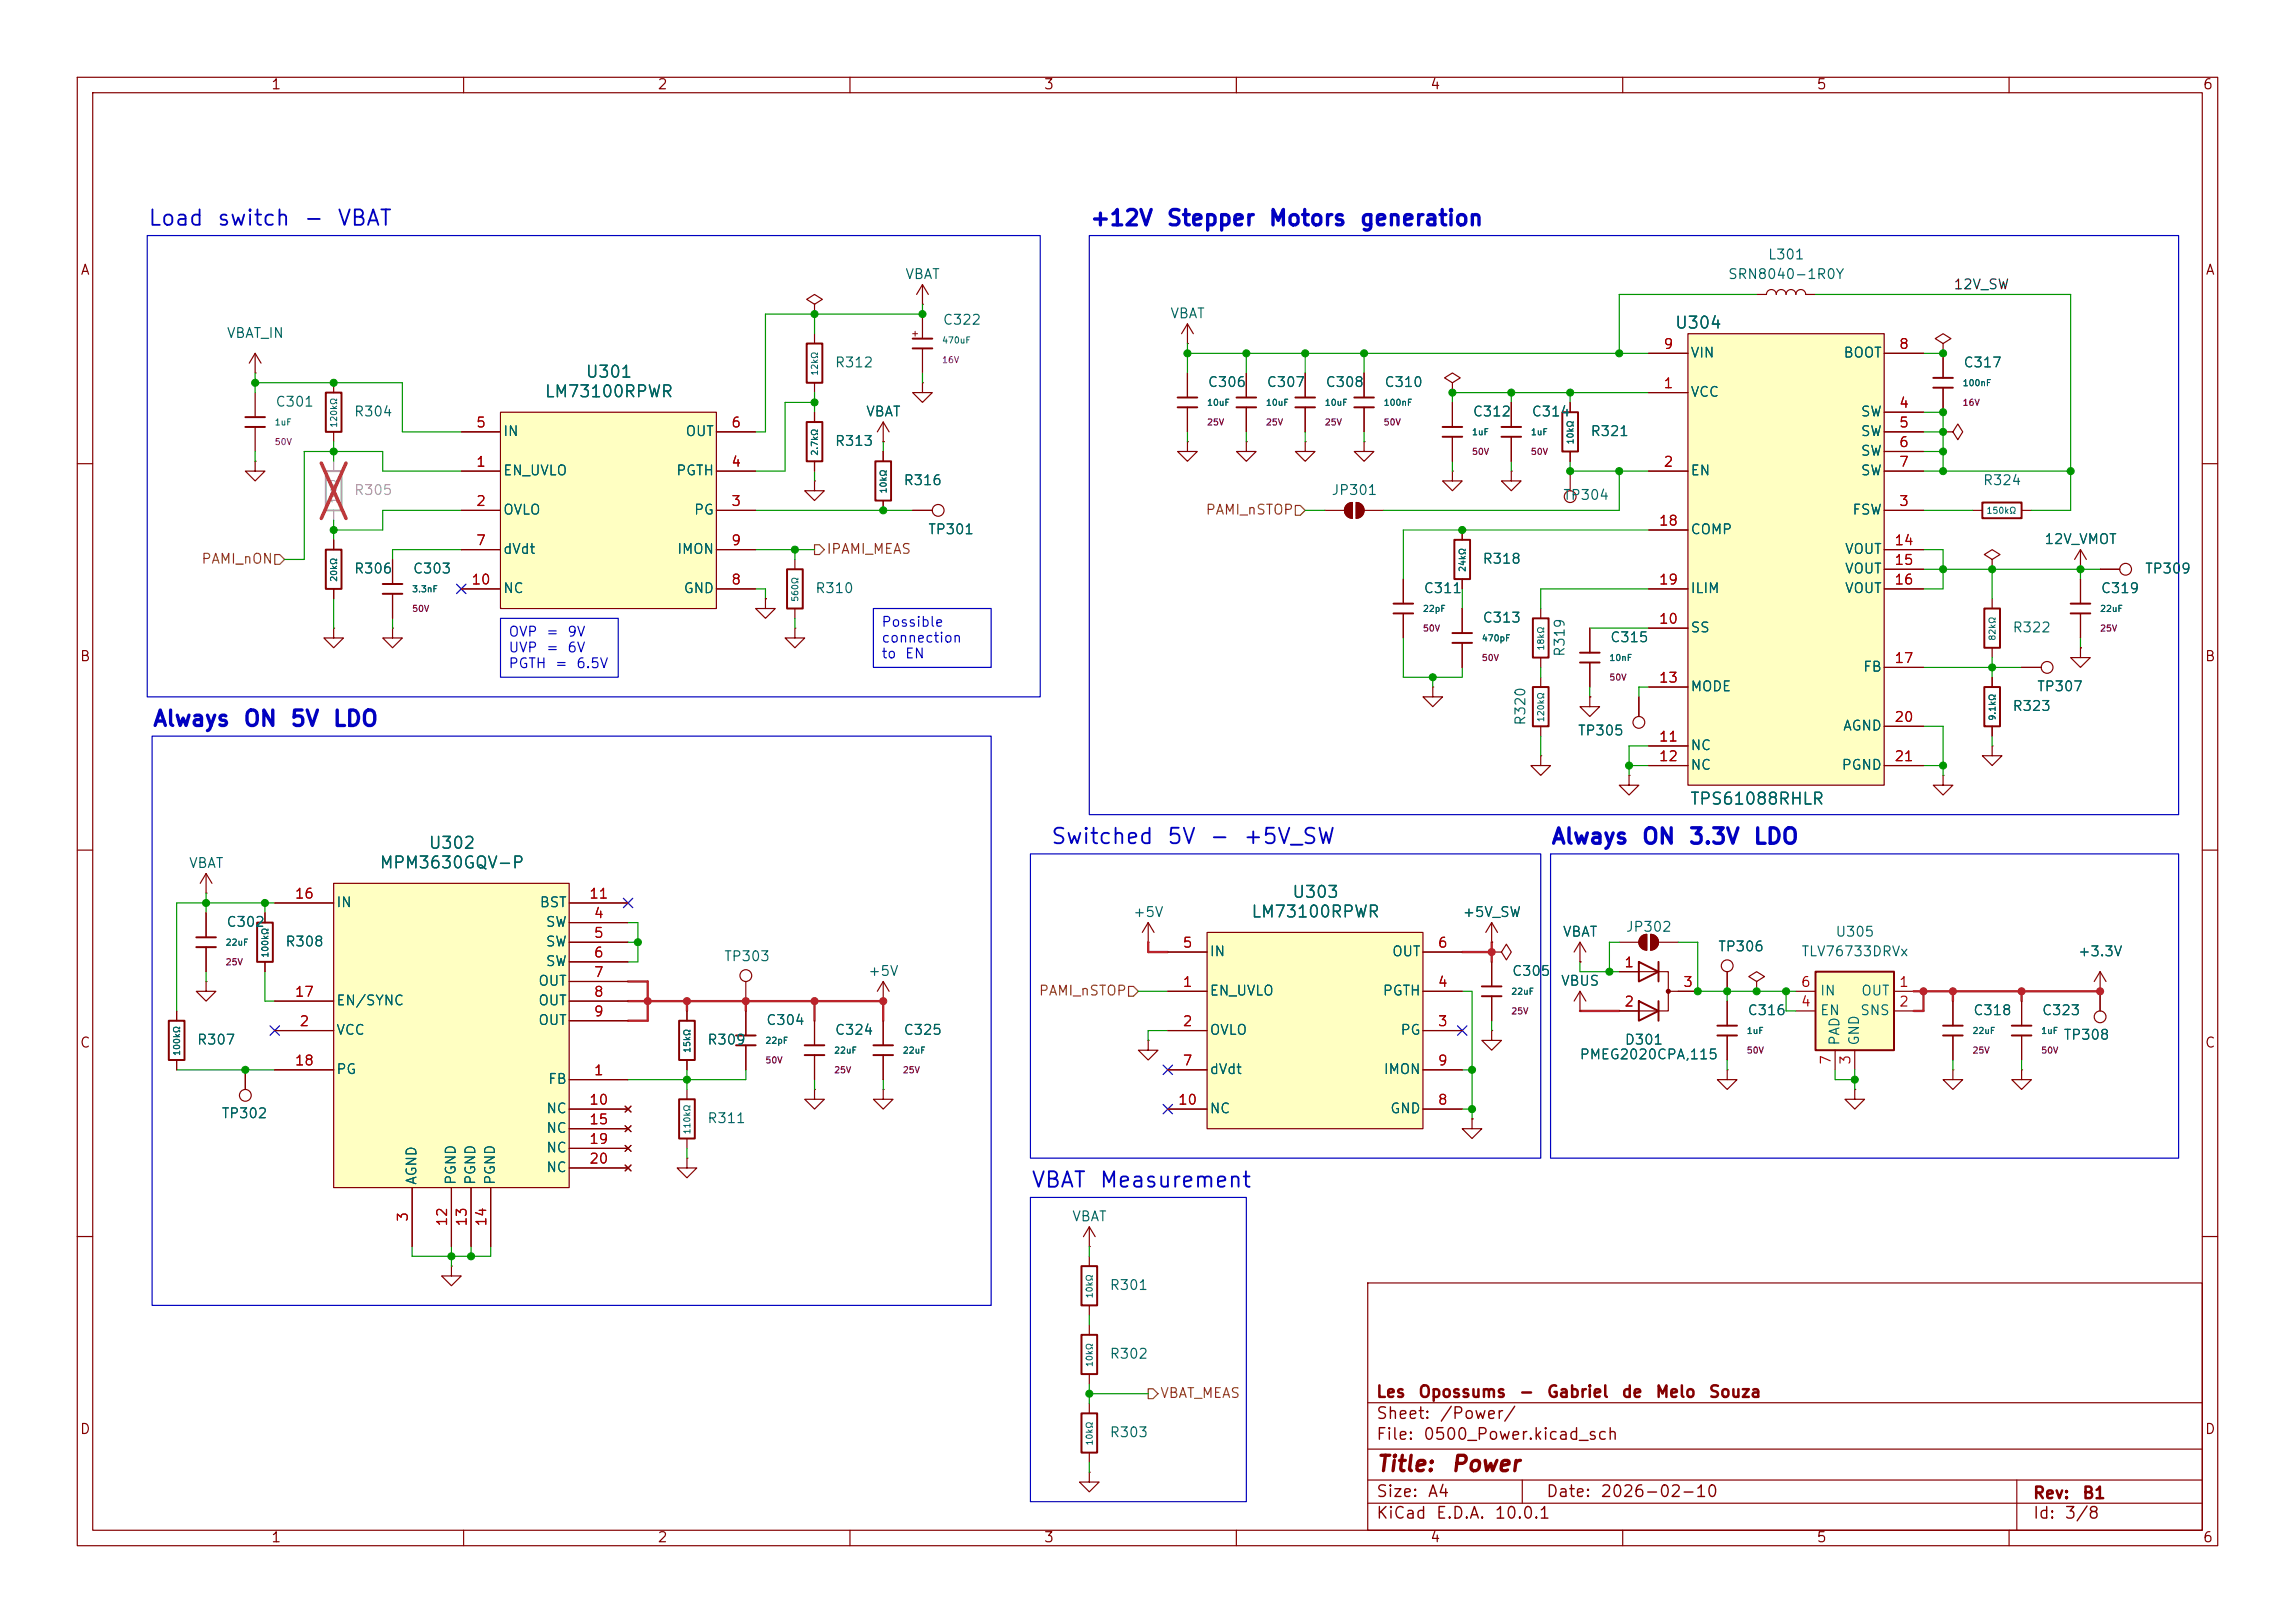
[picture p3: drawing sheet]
<svg xmlns="http://www.w3.org/2000/svg" width="297mm" height="210mm" viewBox="0 0 297 210" stroke-linecap="round" stroke-linejoin="round" font-family="sans-serif">
<defs><g id="words">
<g font-size="2" fill="#0000c2">
<text x="19" y="29.7">Load</text>
<text x="28" y="29.7">switch</text>
<text x="39.2" y="29.7">-</text>
<text x="43.5" y="29.7">VBAT</text>
<text x="141" y="29.7">+12V</text>
<text x="150.9" y="29.7">Stepper</text>
<text x="164.1" y="29.7">Motors</text>
<text x="175.9" y="29.7">generation</text>
<text x="19.7" y="94.5">Always</text>
<text x="31.4" y="94.5">ON</text>
<text x="37.5" y="94.5">5V</text>
<text x="43" y="94.5">LDO</text>
<text x="135.9" y="109.7">Switched</text>
<text x="150.9" y="109.7">5V</text>
<text x="156.4" y="109.7">-</text>
<text x="160.7" y="109.7">+5V_SW</text>
<text x="200.7" y="109.7">Always</text>
<text x="212.4" y="109.7">ON</text>
<text x="218.4" y="109.7">3.3V</text>
<text x="226.8" y="109.7">LDO</text>
<text x="133.3" y="154.2">VBAT</text>
<text x="142.2" y="154.2">Measurement</text>
</g>
<g font-size="2" fill="#840000">
<text x="178" y="190.9">Title:</text>
<text x="187.7" y="190.9">Power</text>
</g>
<g font-size="1.5" fill="#006464">
<text x="216.7" y="42.9">U304</text>
<text x="70.4" y="51.8">LM73100RPWR</text>
<text x="75.7" y="49.3">U301</text>
<text x="218.6" y="104.5">TPS61088RHLR</text>
<text x="49" y="112.8">MPM3630GQV-P</text>
<text x="55.4" y="110.2">U302</text>
<text x="161.8" y="119.1">LM73100RPWR</text>
<text x="167.1" y="116.6">U303</text>
</g>
<g font-size="1.5" fill="#840000">
<text x="178" y="184">Sheet:</text>
<text x="178" y="181.2">Les</text>
<text x="183.5" y="181.2">Opossums</text>
<text x="186.2" y="184">/Power/</text>
<text x="196.5" y="181.2">-</text>
<text x="200.1" y="181.2">Gabriel</text>
<text x="209.8" y="181.2">de</text>
<text x="214.1" y="181.2">Melo</text>
<text x="221" y="181.2">Souza</text>
<text x="178" y="186.7">File:</text>
<text x="184.1" y="186.7">0500_Power.kicad_sch</text>
<text x="178" y="196.9">KiCad</text>
<text x="178" y="194.1">Size:</text>
<text x="184.7" y="194.1">A4</text>
<text x="185.7" y="196.9">E.D.A.</text>
<text x="193.3" y="196.9">10.0.1</text>
<text x="200" y="194.1">Date:</text>
<text x="207" y="194.1">2026-02-10</text>
<text x="263" y="194.3">Rev:</text>
<text x="263" y="196.9">Id:</text>
<text x="267.1" y="196.9">3/8</text>
<text x="269.4" y="194.3">B1</text>
</g>
<g font-size="1.3" fill="#840000">
<text x="35" y="11.9">1</text>
<text x="85" y="11.9">2</text>
<text x="135" y="11.9">3</text>
<text x="185" y="11.9">4</text>
<text x="235" y="11.9">5</text>
<text x="285" y="11.9">6</text>
<text x="10.3" y="35.9">A</text>
<text x="285.3" y="35.9">A</text>
<text x="10.3" y="85.9">B</text>
<text x="285.3" y="85.9">B</text>
<text x="10.3" y="135.9">C</text>
<text x="285.3" y="135.9">C</text>
<text x="10.3" y="185.9">D</text>
<text x="285.3" y="185.9">D</text>
<text x="35" y="199.9">1</text>
<text x="85" y="199.9">2</text>
<text x="135" y="199.9">3</text>
<text x="185" y="199.9">4</text>
<text x="235" y="199.9">5</text>
<text x="285" y="199.9">6</text>
</g>
<g font-size="1.3" fill="#006464">
<text x="228.7" y="33.9">L301</text>
<text x="117.1" y="36.4">VBAT</text>
<text x="151.4" y="41.5">VBAT</text>
<text x="223.5" y="36.4">SRN8040-1R0Y</text>
<text x="29.3" y="44">VBAT_IN</text>
<text x="108" y="47.9">R312</text>
<text x="121.9" y="42.3">C322</text>
<text x="218.7" y="46.6">VIN</text>
<text x="238.5" y="46.6">BOOT</text>
<text x="254" y="47.9">C317</text>
<text x="35.6" y="52.9">C301</text>
<text x="156.2" y="50.4">C306</text>
<text x="163.8" y="50.4">C307</text>
<text x="171.5" y="50.4">C308</text>
<text x="179.1" y="50.4">C310</text>
<text x="218.7" y="51.7">VCC</text>
<text x="45.7" y="54.2">R304</text>
<text x="65" y="56.7">IN</text>
<text x="88.6" y="56.7">OUT</text>
<text x="108" y="58">R313</text>
<text x="112" y="54.2">VBAT</text>
<text x="190.5" y="54.2">C312</text>
<text x="198.1" y="54.2">C314</text>
<text x="205.7" y="56.7">R321</text>
<text x="240.7" y="54.2">SW</text>
<text x="240.7" y="56.7">SW</text>
<text x="240.7" y="59.3">SW</text>
<text x="65" y="61.8">EN_UVLO</text>
<text x="87.4" y="61.8">PGTH</text>
<text x="116.8" y="63.1">R316</text>
<text x="172.2" y="64.4">JP301</text>
<text x="202.2" y="65">TP304</text>
<text x="218.7" y="61.8">EN</text>
<text x="240.7" y="61.8">SW</text>
<text x="256.5" y="63.1">R324</text>
<text x="65" y="66.9">OVLO</text>
<text x="65" y="72">dVdt</text>
<text x="87.5" y="72">IMON</text>
<text x="89.7" y="66.9">PG</text>
<text x="120" y="69.4">TP301</text>
<text x="218.7" y="69.4">COMP</text>
<text x="238.7" y="72">VOUT</text>
<text x="239.6" y="66.9">FSW</text>
<text x="264.5" y="70.7">12V_VMOT</text>
<text x="45.7" y="74.5">R306</text>
<text x="53.3" y="74.5">C303</text>
<text x="65" y="77.1">NC</text>
<text x="88.4" y="77.1">GND</text>
<text x="105.4" y="77.1">R310</text>
<text x="184.2" y="77.1">C311</text>
<text x="191.8" y="73.3">R318</text>
<text x="218.7" y="77.1">ILIM</text>
<text x="238.7" y="74.5">VOUT</text>
<text x="238.7" y="77.1">VOUT</text>
<text x="271.8" y="77.1">C319</text>
<text x="277.5" y="74.5">TP309</text>
<text x="191.8" y="80.9">C313</text>
<text x="208.3" y="83.4">C315</text>
<text x="218.7" y="82.1">SS</text>
<text x="260.4" y="82.1">R322</text>
<text x="202.8" y="85.1" transform="rotate(-90 202.8 85.1)">R319</text>
<text x="218.7" y="89.8">MODE</text>
<text x="241" y="87.2">FB</text>
<text x="263.5" y="89.8">TP307</text>
<text x="197.7" y="94" transform="rotate(-90 197.7 94)">R320</text>
<text x="204.1" y="95.5">TP305</text>
<text x="238.4" y="94.8">AGND</text>
<text x="260.4" y="92.3">R323</text>
<text x="218.7" y="97.4">NC</text>
<text x="218.7" y="99.9">NC</text>
<text x="238.2" y="99.9">PGND</text>
<text x="24.4" y="112.6">VBAT</text>
<text x="43.4" y="117.7">IN</text>
<text x="69.8" y="117.7">BST</text>
<text x="146.6" y="119">+5V</text>
<text x="189.2" y="119">+5V_SW</text>
<text x="29.2" y="120.2">C302</text>
<text x="36.8" y="122.8">R308</text>
<text x="70.5" y="120.2">SW</text>
<text x="70.5" y="122.8">SW</text>
<text x="70.5" y="125.3">SW</text>
<text x="93.6" y="124.7">TP303</text>
<text x="156.5" y="124.1">IN</text>
<text x="180.1" y="124.1">OUT</text>
<text x="202.2" y="121.5">VBAT</text>
<text x="210.3" y="120.9">JP302</text>
<text x="222.3" y="123.4">TP306</text>
<text x="233" y="124.1">TLV76733DRVx</text>
<text x="237.4" y="121.5">U305</text>
<text x="268.8" y="124.1">+3.3V</text>
<text x="43.4" y="130.4">EN/SYNC</text>
<text x="69.6" y="127.9">OUT</text>
<text x="69.6" y="130.4">OUT</text>
<text x="112.3" y="126.6">+5V</text>
<text x="156.5" y="129.1">EN_UVLO</text>
<text x="178.9" y="129.1">PGTH</text>
<text x="195.6" y="126.6">C305</text>
<text x="201.9" y="127.9">VBUS</text>
<text x="226.1" y="131.7">C316</text>
<text x="235.5" y="131.7">EN</text>
<text x="235.5" y="129.1">IN</text>
<text x="240.6" y="131.7">SNS</text>
<text x="240.8" y="129.1">OUT</text>
<text x="255.3" y="131.7">C318</text>
<text x="264.2" y="131.7">C323</text>
<text x="25.4" y="135.5">R307</text>
<text x="43.4" y="134.2">VCC</text>
<text x="69.6" y="132.9">OUT</text>
<text x="91.4" y="135.5">R309</text>
<text x="99.1" y="132.9">C304</text>
<text x="108" y="134.2">C324</text>
<text x="116.8" y="134.2">C325</text>
<text x="156.5" y="134.2">OVLO</text>
<text x="181.2" y="134.2">PG</text>
<text x="204.3" y="137.4">PMEG2020CPA,115</text>
<text x="210.2" y="135.5">D301</text>
<text x="238.4" y="135.4" transform="rotate(-90 238.4 135.4)">PAD</text>
<text x="240.9" y="135.4" transform="rotate(-90 240.9 135.4)">GND</text>
<text x="267" y="134.8">TP308</text>
<text x="43.4" y="139.3">PG</text>
<text x="70.8" y="140.6">FB</text>
<text x="156.5" y="139.3">dVdt</text>
<text x="179" y="139.3">IMON</text>
<text x="28.6" y="145">TP302</text>
<text x="70.6" y="144.4">NC</text>
<text x="70.6" y="146.9">NC</text>
<text x="70.6" y="149.5">NC</text>
<text x="91.4" y="145.6">R311</text>
<text x="156.5" y="144.4">NC</text>
<text x="179.8" y="144.4">GND</text>
<text x="54.2" y="153.4" transform="rotate(-90 54.2 153.4)">AGND</text>
<text x="59.3" y="153.4" transform="rotate(-90 59.3 153.4)">PGND</text>
<text x="61.8" y="153.4" transform="rotate(-90 61.8 153.4)">PGND</text>
<text x="64.4" y="153.4" transform="rotate(-90 64.4 153.4)">PGND</text>
<text x="70.6" y="152">NC</text>
<text x="138.7" y="158.3">VBAT</text>
<text x="143.5" y="167.2">R301</text>
<text x="143.5" y="176.1">R302</text>
<text x="143.5" y="186.3">R303</text>
</g>
<text font-size="1.3" fill="#0f0f0f" x="252.7" y="37.8">12V_SW</text>
<g font-size="1.3" fill="#a90000">
<text x="215.2" y="45.5">9</text>
<text x="245.7" y="45.5">8</text>
<text x="215.2" y="50.5">1</text>
<text x="245.7" y="53.1">4</text>
<text x="61.5" y="55.6">5</text>
<text x="94.5" y="55.6">6</text>
<text x="245.7" y="55.6">5</text>
<text x="245.7" y="58.2">6</text>
<text x="61.5" y="60.7">1</text>
<text x="61.5" y="65.8">2</text>
<text x="94.5" y="65.8">3</text>
<text x="94.5" y="60.7">4</text>
<text x="215.2" y="60.7">2</text>
<text x="245.7" y="65.8">3</text>
<text x="245.7" y="60.7">7</text>
<text x="61.5" y="70.9">7</text>
<text x="94.5" y="70.9">9</text>
<text x="214.6" y="68.3">18</text>
<text x="245.1" y="70.9">14</text>
<text x="60.9" y="75.9">10</text>
<text x="94.5" y="75.9">8</text>
<text x="214.6" y="75.9">19</text>
<text x="245.1" y="73.4">15</text>
<text x="245.1" y="75.9">16</text>
<text x="214.6" y="81">10</text>
<text x="214.6" y="88.6">13</text>
<text x="245.1" y="86.1">17</text>
<text x="245.1" y="93.7">20</text>
<text x="214.6" y="96.3">11</text>
<text x="214.6" y="98.8">12</text>
<text x="245.1" y="98.8">21</text>
<text x="38.1" y="116.6">16</text>
<text x="76.2" y="116.6">11</text>
<text x="76.8" y="119.1">4</text>
<text x="76.8" y="121.7">5</text>
<text x="76.8" y="124.2">6</text>
<text x="153" y="122.9">5</text>
<text x="186" y="122.9">6</text>
<text x="210.1" y="125.5">1</text>
<text x="38.1" y="129.3">17</text>
<text x="76.8" y="126.7">7</text>
<text x="76.8" y="129.3">8</text>
<text x="76.8" y="131.8">9</text>
<text x="153" y="128">1</text>
<text x="186" y="128">4</text>
<text x="210.1" y="130.6">2</text>
<text x="217.7" y="128">3</text>
<text x="233" y="130.6">4</text>
<text x="233" y="128">6</text>
<text x="245.7" y="128">1</text>
<text x="245.7" y="130.6">2</text>
<text x="38.7" y="133.1">2</text>
<text x="153" y="133.1">2</text>
<text x="186" y="133.1">3</text>
<text x="237.2" y="137.9" transform="rotate(-90 237.2 137.9)">7</text>
<text x="239.8" y="137.9" transform="rotate(-90 239.8 137.9)">3</text>
<text x="38.1" y="138.2">18</text>
<text x="76.2" y="143.3">10</text>
<text x="76.8" y="139.4">1</text>
<text x="152.4" y="143.3">10</text>
<text x="153" y="138.2">7</text>
<text x="186" y="143.3">8</text>
<text x="186" y="138.2">9</text>
<text x="76.2" y="145.8">15</text>
<text x="76.2" y="148.3">19</text>
<text x="76.2" y="150.9">20</text>
<text x="53.1" y="158.2" transform="rotate(-90 53.1 158.2)">3</text>
<text x="58.2" y="158.8" transform="rotate(-90 58.2 158.8)">12</text>
<text x="60.7" y="158.8" transform="rotate(-90 60.7 158.8)">13</text>
<text x="63.2" y="158.8" transform="rotate(-90 63.2 158.8)">14</text>
</g>
<text font-size="1.3" fill="#989898" x="45.7" y="64.4">R305</text>
<g font-size="1.3" fill="#725600">
<text x="106.9" y="72">IPAMI_MEAS</text>
<text x="155.9" y="66.9">PAMI_nSTOP</text>
<text x="26" y="73.3">PAMI_nON</text>
<text x="134.3" y="129.1">PAMI_nSTOP</text>
<text x="150.1" y="181.2">VBAT_MEAS</text>
</g>
<g font-size="1.3" fill="#0000c2">
<text x="65.7" y="82.7">OVP</text>
<text x="70.6" y="82.7">=</text>
<text x="73.3" y="82.7">9V</text>
<text x="114" y="81.4">Possible</text>
<text x="114" y="83.5">connection</text>
<text x="65.7" y="84.7">UVP</text>
<text x="65.7" y="86.8">PGTH</text>
<text x="70.6" y="84.7">=</text>
<text x="71.7" y="86.8">=</text>
<text x="73.3" y="84.7">6V</text>
<text x="74.5" y="86.8">6.5V</text>
<text x="114" y="85.5">to</text>
<text x="117" y="85.5">EN</text>
</g>
<g font-size=".8" fill="#840084">
<text x="121.8" y="47.2">16V</text>
<text x="253.9" y="52.7">16V</text>
<text x="35.5" y="57.8">50V</text>
<text x="156.1" y="55.2">25V</text>
<text x="163.8" y="55.2">25V</text>
<text x="171.4" y="55.2">25V</text>
<text x="179" y="55.2">50V</text>
<text x="190.4" y="59">50V</text>
<text x="198" y="59">50V</text>
<text x="53.3" y="79.4">50V</text>
<text x="184.1" y="81.9">50V</text>
<text x="271.7" y="81.9">25V</text>
<text x="191.7" y="85.7">50V</text>
<text x="208.2" y="88.3">50V</text>
<text x="29.1" y="125.1">25V</text>
<text x="195.5" y="131.4">25V</text>
<text x="99" y="137.8">50V</text>
<text x="226" y="136.5">50V</text>
<text x="255.2" y="136.5">25V</text>
<text x="264.1" y="136.5">50V</text>
<text x="107.9" y="139.1">25V</text>
<text x="116.8" y="139.1">25V</text>
</g>
<g font-size=".8" fill="#006464">
<text x="121.8" y="44.6">470uF</text>
<text x="106" y="48.7" transform="rotate(-90 106 48.7)">12kΩ</text>
<text x="156.1" y="52.7">10uF</text>
<text x="163.8" y="52.7">10uF</text>
<text x="171.4" y="52.7">10uF</text>
<text x="179" y="52.7">100nF</text>
<text x="253.9" y="50.2">100nF</text>
<text x="35.5" y="55.2">1uF</text>
<text x="43.8" y="55.4" transform="rotate(-90 43.8 55.4)">120kΩ</text>
<text x="106" y="59" transform="rotate(-90 106 59)">2.7kΩ</text>
<text x="190.4" y="56.5">1uF</text>
<text x="198" y="56.5">1uF</text>
<text x="203.8" y="57.6" transform="rotate(-90 203.8 57.6)">10kΩ</text>
<text x="114.9" y="63.9" transform="rotate(-90 114.9 63.9)">10kΩ</text>
<text x="257" y="66.7">150kΩ</text>
<text x="43.8" y="75.4" transform="rotate(-90 43.8 75.4)">20kΩ</text>
<text x="53.3" y="76.8">3.3nF</text>
<text x="103.5" y="77.9" transform="rotate(-90 103.5 77.9)">560Ω</text>
<text x="189.9" y="74.1" transform="rotate(-90 189.9 74.1)">24kΩ</text>
<text x="184.1" y="79.4">22pF</text>
<text x="191.7" y="83.2">470pF</text>
<text x="258.4" y="83" transform="rotate(-90 258.4 83)">82kΩ</text>
<text x="271.7" y="79.4">22uF</text>
<text x="200" y="84.2" transform="rotate(-90 200 84.2)">18kΩ</text>
<text x="208.2" y="85.7">10nF</text>
<text x="200" y="93.5" transform="rotate(-90 200 93.5)">120kΩ</text>
<text x="258.4" y="93.3" transform="rotate(-90 258.4 93.3)">9.1kΩ</text>
<text x="29.1" y="122.5">22uF</text>
<text x="34.9" y="124" transform="rotate(-90 34.9 124)">100kΩ</text>
<text x="195.5" y="128.9">22uF</text>
<text x="23.5" y="136.7" transform="rotate(-90 23.5 136.7)">100kΩ</text>
<text x="89.5" y="136.3" transform="rotate(-90 89.5 136.3)">15kΩ</text>
<text x="99" y="135.2">22pF</text>
<text x="107.9" y="136.5">22uF</text>
<text x="116.8" y="136.5">22uF</text>
<text x="226" y="134">1uF</text>
<text x="255.2" y="134">22uF</text>
<text x="264.1" y="134">1uF</text>
<text x="89.5" y="146.9" transform="rotate(-90 89.5 146.9)">110kΩ</text>
<text x="141.6" y="168.1" transform="rotate(-90 141.6 168.1)">10kΩ</text>
<text x="141.6" y="177" transform="rotate(-90 141.6 177)">10kΩ</text>
<text x="141.6" y="187.1" transform="rotate(-90 141.6 187.1)">10kΩ</text>
</g>
<text font-size=".8" fill="#989898" x="43.8" y="65.2" transform="rotate(-90 43.8 65.2)">10kΩ</text>
</g></defs>
<g fill="none" stroke="#840000" stroke-width=".15">
<path d="M10 10h277v190h-277zM12 12h273v186h-273zM60 10v2M110 10v2M160 10v2M210 10v2M260 10v2M33 50.8v3.2M33 55.2v3.2M161.3 57.2v1.2h1.3l-1.3 1.3-1.3-1.3h1.3M161.3 57.2h.1M168.9 57.2v1.2h1.3l-1.3 1.3-1.3-1.3h1.3"/>
<path d="M168.9 57.2h.1M176.5 57.2v1.2h1.3l-1.3 1.3-1.2-1.3h1.2M176.5 57.2h.1M195.6 52.1v3.1M195.6 56.5v3.2M251.5 45.7v3.2M251.5 50.2v3.1M10 60h2M188 61v1.2h1.2l-1.2 1.3-1.3-1.3h1.3M188 61h.1M189.2 78.7v3.2M195.6 61v1.2h1.2l-1.2 1.3-1.3-1.3h1.3"/>
<path d="M195.6 61h.1M199.4 78.7v1.3M285 60h2M185.4 88.9v1.3h1.3l-1.3 1.2-1.3-1.2h1.3M185.4 88.9h.1M189.2 83.2v3.2M199.4 85.1v1.3M10 110h2M148.6 119.4l.8 1.3M148.6 119.4l-.8 1.3M148.6 119.4v2.5M210.8 100.3v1.3h1.3l-1.3 1.3-1.3-1.3h1.3"/>
<path d="M210.8 100.3h.1M285 110h2M148.6 121.9h.1M193 123.2h1.3l.6-1 .7 1-.7 1-.6-1M193 123.2h.1M193 133.4v1.2h1.3l-1.3 1.3-1.2-1.3h1.2M193 133.4h.1M193 124.5v3.1M193 128.9v3.2M204.5 124.5h.1M204.5 121.9l-.8 1.3M204.5 121.9l.7 1.3"/>
<path d="M204.5 121.9v2.6M209.5 121.9h2.6M212.4 121.2l.4-.2 .3-.1v2a1.02 1.02 0 0 1-.9-.6 1.02 1.02 0 0 1 .2-1.1zM213.6 120.9a1.02 1.02 0 0 1 1 1 1.02 1.02 0 0 1-1 1zM214.6 121.9h2.6M10 160h2M177 166h108v32h-108zM285 160h2M60 198v2M110 198v2M160 198v2M177 194.5h108"/>
<path d="M177 191.5h108M177 187.5h108M177 181.5h108M197 191.5v3M210 198v2M260 198v2M261 191.5v6.5"/>
</g>
<path d="M31.7 55.2h2.6M31.7 54h2.6M194.3 55.2h2.5M194.3 56.5h2.5M250.2 50.2h2.5M250.2 48.9h2.5M188 81.9h2.5M188 83.2h2.5M198.4 80h2v5.1h-2zM191.8 127.6h2.5M191.8 128.9h2.5" fill="none" stroke="#840000" stroke-width=".25"/>
<g fill="#840000" stroke="#840000" stroke-width=".15">
<path d="M212.4 121.2l.4-.2 .3-.1v2a1.02 1.02 0 0 1-.9-.6 1.02 1.02 0 0 1 .2-1.1z"/>
<path d="M213.6 120.9a1.02 1.02 0 0 1 1 1 1.02 1.02 0 0 1-1 1z"/>
</g>
<path d="M234.9 125.7h10.2v10.2h-10.2z" fill="#ffffc2"/>
<path d="M268 78.1h2.5M268 79.4h2.5M234.9 125.7h10.2v10.2h-10.2zM251.5 132.7h2.5M251.5 134h2.5" fill="none" stroke="#840000" stroke-width=".25"/>
<g fill="none" stroke="#840000" stroke-width=".15">
<path d="M227.3 38.1h1.3a.64 .64 0 0 1 .6-.6 .64 .64 0 0 1 .7 .6 .64 .64 0 0 1 .6-.6 .64 .64 0 0 1 .6 .6 .64 .64 0 0 1 .7-.6 .64 .64 0 0 1 .6 .6 .64 .64 0 0 1 .6-.6 .64 .64 0 0 1 .7 .6h1.2M251.5 44.5l1-.7-1-.6-1.1 .6 1.1 .7v1.2M251.5 45.7h.1M269.2 74.9v3.2M269.2 79.4v3.2M269.2 83.8v1.3h1.3l-1.3 1.3-1.2-1.3h1.2M269.2 83.8h.1M204.5 130.8h.1M204.5 128.3l-.8 1.2M204.5 128.3l.7 1.2M204.5 128.3v2.5M223.5 125.7v2.6"/>
<path d="M227.3 127l1-.6-1-.7-1 .7 1 .6v1.3M227.3 128.3h.1M232.4 128.3h2.5M232.4 130.8h2.5M237.5 135.9v2.5M240 135.9v2.5M245.1 128.3h2.5M245.1 130.8h2.5M252.7 129.5v3.2M252.7 134v3.2M271.8 128.3h.1M271.8 125.7l-.8 1.3"/>
<path d="M271.8 125.7l.7 1.3M271.8 125.7v2.6"/>
<circle cx="223.5" cy="125" r=".76"/>
</g>
<path d="M218.4 43.2h25.4v58.4h-25.4z" fill="#ffffc2"/>
<g fill="none" stroke="#840000" stroke-width=".15">
<path d="M33 59.7v1.3h1.3l-1.3 1.2-1.3-1.2h1.3M33 59.7h.1M43.2 49.5v1.3M43.2 55.9v1.3M188 52.1v3.1M188 56.5v3.2M203.2 52.1v1.2M203.2 58.4v1.3M213.4 50.8h5M213.4 45.7h5M218.4 43.2h25.4v58.4h-25.4zM243.8 53.3h5.1"/>
<path d="M243.8 55.9h5.1M243.8 58.4h5.1M243.8 45.7h5.1M171.4 66h2.6M174.3 65.3l.4-.2 .3-.1v2.1a1.02 1.02 0 0 1-.9-.7 1.02 1.02 0 0 1 .2-1.1zM175.5 65a1.02 1.02 0 0 1 1 1 1.02 1.02 0 0 1-1 1.1zM176.5 66h2.6M181.6 74.9v3.2M181.6 79.4v3.2M189.2 68.6v1.3M189.2 74.9v1.3M213.4 61h5"/>
<path d="M213.4 76.2h5M213.4 68.6h5M243.8 61h5.1M243.8 66h5.1M243.8 71.1h5.1M243.8 73.7h5.1M243.8 76.2h5.1M199.4 87.6v1.3M199.4 94v1.3M205.7 90.2v1.2h1.3l-1.3 1.3-1.2-1.3h1.2M205.7 90.2h.1M212.1 90.2v2.5"/>
<path d="M213.4 81.3h5M213.4 96.5h5M213.4 99.1h5M213.4 88.9h5M243.8 99.1h5.1M243.8 86.4h5.1M243.8 94h5.1M148.6 134.6v1.3h1.3l-1.3 1.3-1.3-1.3h1.3M148.6 134.6h.1M209.5 125.7h6.4v5.1h-6.4M215.9 128.3h3.8M223.5 138.4v1.3h1.3l-1.3 1.3-1.3-1.3h1.3"/>
<path d="M223.5 138.4h.1M223.5 129.5v3.2M223.5 134v3.2M252.7 138.4v1.3h1.3l-1.3 1.3-1.2-1.3h1.2M252.7 138.4h.1M261.6 138.4v1.3h-1.3l1.3 1.3 1.3-1.3h-1.3M261.6 138.4h.1M261.6 129.5v3.2M261.6 134v3.2M271.8 128.3v2.5M141 158.8v2.5M141 158.8l-.8 1.2"/>
<path d="M141 158.8l.7 1.2M240 141v1.2h-1.2l1.2 1.3 1.3-1.3h-1.3M240 141h.1M141 161.3h.1M141 162.6v1.2M141 168.9v1.3M141 171.5v1.2M141 177.8v1.3M141 190.5v1.3h1.2l-1.2 1.2-1.3-1.2h1.3M141 190.5h.1M141 181.6v1.3M141 188v1.2"/>
<circle cx="212.1" cy="93.5" r=".76"/>
<circle cx="271.8" cy="131.6" r=".76"/>
</g>
<g fill="none" stroke="#840000" stroke-width=".25">
<path d="M42.2 50.8h2v5.1h-2zM186.7 55.2h2.5M186.7 56.5h2.5M202.2 53.3h2v5.1h-2zM180.3 78.1h2.6M180.3 79.4h2.6M188.2 69.9h2v5h-2zM198.4 88.9h2v5.1h-2zM212.1 124.5l2.5 1.2-2.5 1.3zM212.1 129.5l2.5 1.3-2.5 1.3zM214.6 124.5v2.5M214.6 129.5v2.6"/>
<path d="M222.2 132.7h2.6M222.2 134h2.6M260.3 132.7h2.6M260.3 134h2.6M140 163.8h2v5.1h-2zM140 172.7h2v5.1h-2zM140 182.9h2v5.1h-2z"/>
</g>
<g fill="#840000" stroke="#840000" stroke-width=".15">
<path d="M174.3 65.3l.4-.2 .3-.1v2.1a1.02 1.02 0 0 1-.9-.7 1.02 1.02 0 0 1 .2-1.1z"/>
<path d="M175.5 65a1.02 1.02 0 0 1 1 1 1.02 1.02 0 0 1-1 1.1z"/>
<circle cx="215.9" cy="128.3" r=".25"/>
</g>
<path d="M42.2 61h2v5h-2z" fill="none" stroke="#a1a1a1" stroke-width=".25"/>
<path d="M43.2 59.7v1.3M43.2 66v1.3" fill="none" stroke="#a1a1a1" stroke-width=".15"/>
<path d="M41.6 59.9l3.2 7.2M44.8 59.9l-3.2 7.2" fill="none" stroke="#e12e31" stroke-width=".46"/>
<path d="M156.2 120.7h27.9v25.4h-27.9z" fill="#ffffc2"/>
<g fill="none" stroke="#840000" stroke-width=".15">
<path d="M153.7 44.5h.1M153.7 57.2v1.2h1.2l-1.2 1.3-1.3-1.3h1.3M153.7 57.2h.1M153.7 41.9l-.8 1.3M153.7 41.9l.7 1.3M153.7 41.9v2.6M153.7 48.3v3.1M153.7 52.7v3.2M161.3 48.3v3.1M161.3 52.7v3.2M168.9 48.3v3.1M168.9 52.7v3.2"/>
<path d="M176.5 48.3v3.1M176.5 52.7v3.2M188 49.5l1-.6-1-.6-1.1 .6 1.1 .6v1.3M188 50.8h.1M251.5 55.9h1.2l.7-1 .6 1-.6 1-.7-1M251.5 55.9h.1M50.8 72.4v3.2M50.8 76.8v3.2M203.2 61v2.5M255.3 66h1.2M257.8 72.4l1-.6-1-.7-1 .7 1 .6v1.3M257.8 73.7h.1"/>
<path d="M257.8 77.5v1.2M261.6 66h1.3M269.2 73.7h.1M269.2 71.1l-.7 1.3M269.2 71.1l.8 1.3M269.2 71.1v2.6M271.8 73.7h2.5M50.8 81.3v1.3h1.3l-1.3 1.2-1.3-1.2h1.3M50.8 81.3h.1M199.4 97.8v1.3h1.3l-1.3 1.2-1.3-1.2h1.3M199.4 97.8h.1M205.7 81.3v3.2"/>
<path d="M205.7 85.7v3.2M257.8 96.5v1.3h1.3l-1.3 1.3-1.3-1.3h1.3M257.8 96.5h.1M257.8 83.8v1.3M257.8 87.6v1.3M257.8 94v1.3M261.6 86.4h2.6M193 119.4l-.7 1.3M193 119.4l.8 1.3M193 119.4v2.5M251.5 100.3v1.3h1.2l-1.2 1.3-1.3-1.3h1.3M251.5 100.3h.1"/>
<path d="M151.1 128.3h5.1M151.1 133.4h5.1M151.1 123.2h5.1M151.1 138.4h5.1M156.2 120.7h27.9v25.4h-27.9zM184.1 128.3h5.1M184.1 133.4h5.1M184.1 123.2h5.1M184.1 138.4h5.1M193 121.9h.1M151.1 143.5h5.1M184.1 143.5h5.1"/>
<path d="M190.5 144.8v1.3h1.3l-1.3 1.2-1.3-1.2h1.3M190.5 144.8h.1"/>
<circle cx="203.2" cy="64.3" r=".76"/>
<circle cx="275.1" cy="73.7" r=".76"/>
<circle cx="264.9" cy="86.4" r=".76"/>
</g>
<g fill="none" stroke="#840000" stroke-width=".25">
<path d="M152.4 51.4h2.5M152.4 52.7h2.5M160 51.4h2.6M160 52.7h2.6M167.6 51.4h2.6M167.6 52.7h2.6M175.3 51.4h2.5M175.3 52.7h2.5M49.5 75.6h2.6M49.5 76.8h2.6M256.5 65h5.1v2.1h-5.1zM256.8 78.7h2v5.1h-2z"/>
<path d="M204.5 84.5h2.5M204.5 85.7h2.5M256.8 88.9h2v5.1h-2z"/>
</g>
<path d="M64.8 53.3h27.9v25.4h-27.9z" fill="#ffffc2"/>
<g fill="none" stroke="#840000" stroke-width=".15">
<path d="M105.4 39.4l1-.7-1-.6-1 .6 1 .7v1.2M119.4 39.4h.1M119.4 36.8l-.8 1.3M119.4 36.8l.7 1.3M119.4 36.8v2.6M59.7 55.9h5.1M64.8 53.3h27.9v25.4h-27.9zM92.7 55.9h5.1M105.4 40.6h.1M105.4 43.2v1.3M105.4 49.5v1.3M105.4 53.3v1.3"/>
<path d="M105.4 59.7v1.3M114.3 57.2h.1M114.3 54.6v2.6M114.3 58.4v1.3M114.3 54.6l-.8 1.3M114.3 54.6l.8 1.3M119.4 49.5v1.3h1.2l-1.2 1.3-1.3-1.3h1.3M119.4 49.5h.1M119.4 40.6v3.2M119.4 45.1v3.2M43.2 69.9v1.2M43.2 76.2v1.3"/>
<path d="M59.7 61h5.1M59.7 66h5.1M59.7 71.1h5.1M59.7 76.2h5.1M92.7 61h5.1M92.7 66h5.1M92.7 71.1h5.1M92.7 76.2h5.1M99.1 77.5v1.2h1.2l-1.2 1.3-1.3-1.3h1.3M99.1 77.5h.1M102.9 72.4v1.3M102.9 78.7v1.3"/>
<path d="M105.4 62.2v1.3h1.3l-1.3 1.3-1.3-1.3h1.3M105.4 62.2h.1M114.3 64.8v1.2M118.1 66h2.5M102.9 81.3v1.3h1.2l-1.2 1.2-1.3-1.2h1.3M102.9 81.3h.1M26.7 115.6h.1M26.7 113v2.6M26.7 118.1v3.2M26.7 113l-.8 1.3M26.7 113l.7 1.3M34.3 118.1v1.3"/>
<path d="M22.9 130.8v1.3M22.9 137.2v1.2M26.7 127v1.3h1.2l-1.2 1.2-1.3-1.2h1.3M26.7 127h.1M26.7 122.6v3.1M31.7 138.4v2.6M34.3 124.5v1.2M58.4 163.8v1.3h1.3l-1.3 1.3-1.3-1.3h1.3M58.4 163.8h.1"/>
<circle cx="121.4" cy="66" r=".76"/>
<circle cx="31.7" cy="141.7" r=".76"/>
</g>
<path d="M104.4 44.5h2v5h-2zM104.4 54.6h2v5.1h-2zM113.3 59.7h2v5.1h-2zM118.1 43.8h2.5M118.1 45.1h2.5M42.2 71.1h2v5.1h-2zM101.9 73.7h2v5h-2zM33.3 119.4h2v5.1h-2zM21.8 132.1h2.1v5.1h-2.1zM25.4 121.3h2.5M25.4 122.6h2.5" fill="none" stroke="#840000" stroke-width=".25"/>
<path d="M118.1 43.2h.6M118.4 42.9v.6" fill="none" stroke="#840000" stroke-width=".13"/>
<path d="M43.2 114.3h30.5v39.4h-30.5z" fill="#ffffc2"/>
<g fill="none" stroke="#840000" stroke-width=".15">
<path d="M33 48.3h.1M33 45.7l-.7 1.3M33 45.7l.8 1.3M33 45.7v2.6M59.7 55.9h5.1M92.7 55.9h5.1M105.4 53.3v1.3M105.4 59.7v1.3M114.3 57.2h.1M114.3 58.4v1.3M153.7 48.3v3.1M153.7 52.7v3.2"/>
<path d="M161.3 48.3v3.1M161.3 52.7v3.2M168.9 48.3v3.1M168.9 52.7v3.2M176.5 48.3v3.1M176.5 52.7v3.2M188 52.1v3.1M188 56.5v3.2M195.6 52.1v3.1M195.6 56.5v3.2M203.2 52.1v1.2M203.2 58.4v1.3"/>
<path d="M213.4 50.8h5M213.4 45.7h5M243.8 53.3h5.1M243.8 55.9h5.1M243.8 58.4h5.1M243.8 45.7h5.1M251.5 45.7h.1M251.5 45.7v3.2M251.5 50.2v3.1M43.2 69.9v1.2M43.2 76.2v1.3M50.8 72.4v3.2"/>
<path d="M50.8 76.8v3.2M59.7 61h5.1M59.7 66h5.1M59.7 71.1h5.1M59.7 76.2h5.1M92.7 61h5.1M92.7 66h5.1M92.7 71.1h5.1M92.7 76.2h5.1M99.1 77.5h.1M114.3 64.8v1.2M118.1 66h2.5"/>
<path d="M181.6 74.9v3.2M181.6 79.4v3.2M189.2 68.6v1.3M189.2 74.9v1.3M189.2 78.7v3.2M213.4 61h5M213.4 76.2h5M213.4 68.6h5M243.8 61h5.1M243.8 66h5.1M243.8 71.1h5.1M243.8 73.7h5.1"/>
<path d="M243.8 76.2h5.1M269.2 73.7h.1M269.2 74.9v3.2M269.2 79.4v3.2M271.8 73.7h2.5M43.2 81.3v1.3h1.2l-1.2 1.2-1.3-1.2h1.3M43.2 81.3h.1M189.2 83.2v3.2M205.7 90.2h.1M205.7 81.3v3.2M205.7 85.7v3.2M212.1 90.2v2.5"/>
<path d="M213.4 81.3h5M213.4 96.5h5M213.4 99.1h5M213.4 88.9h5M243.8 99.1h5.1M243.8 86.4h5.1M243.8 94h5.1M257.8 87.6v1.3M257.8 94v1.3M261.6 86.4h2.6M269.2 83.8h.1M26.7 118.1v3.2"/>
<path d="M34.3 118.1v1.3M35.6 116.8h7.6M43.2 114.3h30.5v39.4h-30.5zM73.7 119.4h7.6M73.7 116.8h7.6M22.9 130.8v1.3M22.9 137.2v1.2M26.7 122.6v3.1M31.7 138.4v2.6M34.3 124.5v1.2M35.6 133.4h7.6M35.6 129.5h7.6"/>
<path d="M35.6 138.4h7.6M73.7 139.7h7.6M73.7 121.9h7.6M73.7 124.5h7.6M73.7 127h7.6M73.7 129.5h7.6M73.7 132.1h7.6M88.9 130.8v1.3M88.9 137.2v1.2M96.5 127v2.5M96.5 130.8v3.2M96.5 135.3v3.1"/>
<path d="M105.4 132.1v3.2M105.4 136.5v3.2M114.3 129.5h.1M114.3 127l.8 1.3M114.3 127l-.8 1.3M114.3 127v2.5M114.3 132.1v3.2M114.3 136.5v3.2M151.1 133.4h5.1M151.1 138.4h5.1M151.1 128.3h5.1M151.1 123.2h5.1"/>
<path d="M184.1 133.4h5.1M184.1 138.4h5.1M184.1 128.3h5.1M184.1 123.2h5.1M193 123.2h.1M193 121.9h.1M193 124.5v3.1M193 128.9v3.2M204.5 124.5h.1M204.5 130.8h.1M209.5 125.7h2.6M209.5 130.8h2.6"/>
<path d="M217.2 128.3h2.5M223.5 125.7v2.6M223.5 129.5v3.2M223.5 134v3.2M227.3 128.3h.1M252.7 129.5v3.2M252.7 134v3.2M261.6 129.5v3.2M261.6 134v3.2M271.8 128.3h.1M271.8 128.3v2.5M53.3 153.7v7.6"/>
<path d="M58.4 153.7v7.6M61 153.7v7.6M63.5 153.7v7.6M73.7 143.5h7.6M73.7 146.1h7.6M73.7 148.6h7.6M73.7 151.1h7.6M80.9 143.1l.8 .8M80.9 145.7l.8 .7M80.9 148.2l.8 .8M80.9 150.7l.8 .8M81.7 143.1l-.8 .8"/>
<path d="M81.7 145.7l-.8 .7M81.7 148.2l-.8 .8M81.7 150.7l-.8 .8M88.9 149.9v1.2h1.3l-1.3 1.3-1.3-1.3h1.3M88.9 149.9h.1M88.9 141v1.2M88.9 147.3v1.3M105.4 141v1.2h1.3l-1.3 1.3-1.3-1.3h1.3M105.4 141h.1M114.3 141v1.2h1.3l-1.3 1.3-1.3-1.3h1.3M114.3 141h.1M151.1 143.5h5.1"/>
<path d="M184.1 143.5h5.1M190.5 144.8h.1"/>
<circle cx="96.5" cy="126.2" r=".76"/>
</g>
<path d="M87.9 132.1h2v5.1h-2zM95.2 134h2.6M95.2 135.3h2.6M104.1 135.3h2.6M104.1 136.5h2.6M113 135.3h2.6M113 136.5h2.6M87.9 142.2h2v5.1h-2z" fill="none" stroke="#840000" stroke-width=".25"/>
<path d="M35.6 71.8h.6l.6 .6-.6 .6h-.6zM105.4 70.5h.6l.7 .6-.7 .7h-.6zM167.6 65.4h.7l.6 .6-.6 .7h-.7zM146 127.6h.7l.6 .7-.6 .6h-.7zM148.6 179.7h.6l.7 .6-.7 .7h-.6z" fill="none" stroke="#725600" stroke-width=".15"/>
<g fill="none" stroke="#009600" stroke-width=".15">
<path d="M119.4 39.4v1.2h-20.3v15.3h-1.3M227.3 38.1h-17.8v7.6M234.9 38.1h33.1v27.9h-5.1M33 49.5h19.1v6.4h7.6M33 48.3v2.5M33 58.4v1.3M43.2 57.2v2.5M105.4 52.1h-3.8v8.9h-3.8M105.4 40.6v2.6M105.4 50.8v2.5M114.3 57.2v1.2M119.4 48.3v1.2"/>
<path d="M153.7 45.7h59.7M153.7 44.5v3.8M153.7 55.9v1.3M161.3 45.7v2.6M161.3 55.9v1.3M168.9 45.7v2.6M168.9 55.9v1.3M176.5 45.7v2.6M176.5 55.9v1.3M188 59.7v1.3M195.6 50.8v1.3M195.6 59.7v1.3"/>
<path d="M203.2 59.7v1.3h10.2M203.2 50.8v1.3M213.4 50.8h-25.4v1.3M248.9 53.3h2.6v7.7M248.9 45.7h2.6M248.9 55.9h2.6M248.9 58.4h2.6M43.2 67.3v2.6M43.2 77.5v3.8M59.7 61h-10.2v-2.6h-10.1v14h-2.6M59.7 71.1h-8.9v1.3M59.7 66h-10.2v2.6h-6.3"/>
<path d="M97.8 76.2h1.3v1.3M97.8 71.1h7.6M97.8 66h20.3M102.9 71.1v1.3M105.4 61v1.2M168.9 66h2.5M189.2 76.2v2.5M209.5 61v5h-30.4M213.4 76.2h-14v2.5M213.4 68.6h-31.8v6.3M248.9 71.1h2.6v5.1h-2.6M248.9 61h19.1"/>
<path d="M248.9 66h6.4M248.9 73.7h22.9M257.8 73.7v3.8M269.2 73.7v1.2M50.8 80v1.3M102.9 80v1.3M181.6 82.6v5h7.6v-1.2M185.4 87.6v1.3M199.4 86.4v1.2M199.4 95.3v2.5M205.7 88.9v1.3M205.7 81.3h7.7"/>
<path d="M210.8 99.1h2.6M213.4 88.9h-1.3v1.3M213.4 96.5h-2.6v3.8M248.9 94h2.6v6.3M248.9 99.1h2.6M248.9 86.4h12.7M257.8 85.1v2.5M257.8 95.3v1.2M269.2 82.6v1.2M26.7 115.6v2.5M34.3 116.8v1.3M35.6 116.8h-12.7v14"/>
<path d="M81.3 119.4h1.2v5.1h-1.2M22.9 138.4h12.7M26.7 125.7v1.3M34.3 125.7v3.8h1.3M81.3 121.9h1.2M88.9 138.4v2.6M96.5 138.4v1.3h-15.2M105.4 139.7v1.3M114.3 139.7v1.3M147.3 128.3h3.8M151.1 133.4h-2.5v1.2M189.2 128.3h1.3v16.5"/>
<path d="M189.2 138.4h1.3M193 132.1v1.3M204.5 124.5v1.2h5M209.5 121.9h-1.2v3.8M217.2 121.9h2.5v6.4h12.7M223.5 128.3v1.2M223.5 137.2v1.2M231.1 128.3v2.5h1.3M237.5 138.4v1.3h2.5M240 138.4v2.6M252.7 137.2v1.2M261.6 137.2v1.2"/>
<path d="M88.9 148.6v1.3M189.2 143.5h1.3M53.3 161.3v1.3h10.2v-1.3M58.4 161.3v2.5M61 161.3v1.3M141 161.3v1.3M141 170.2v1.3M141 179.1v2.5M141 189.2v1.3M141 180.3h7.6"/>
</g>
<g fill="none" stroke="#bc2328" stroke-width=".3">
<path d="M81.3 129.5h33v2.6M81.3 127h2.5v5.1h-2.5M88.9 129.5v1.3M96.5 129.5v1.3M105.4 129.5v2.6M148.6 121.9v1.3h2.5M189.2 123.2h3.8M193 121.9v2.6M204.5 130.8h5M247.6 128.3h24.2M248.9 128.3v2.5h-1.3M252.7 128.3v1.2"/>
<path d="M261.6 128.3v1.2"/>
</g>
<path d="M59.1 75.6l1.2 1.2M60.3 75.6l-1.2 1.2M80.7 116.2l1.2 1.2M81.9 116.2l-1.2 1.2M35 132.7l1.2 1.3M36.2 132.7l-1.2 1.3M150.5 137.8l1.2 1.2M151.7 137.8l-1.2 1.2M188.6 132.7l1.2 1.3M189.8 132.7l-1.2 1.3M150.5 142.9l1.2 1.2M151.7 142.9l-1.2 1.2" fill="none" stroke="#000084" stroke-width=".15"/>
<path d="M19 30.5h115.6v59.7h-115.6zM141 30.5h140.9v74.9h-140.9zM113 78.7h15.3v7.7h-15.3zM19.7 95.3h108.6v73.6h-108.6zM64.8 80h15.2v7.6h-15.2zM133.3 110.5h66.1v39.4h-66.1zM200.7 110.5h81.2v39.4h-81.2zM133.3 154.9h28v39.4h-28z" fill="none" stroke="#0000c2" stroke-width=".15"/>
<g fill="#bc2328" stroke="#bc2328" stroke-width=".13">
<circle cx="193" cy="123.2" r=".46"/>
<circle cx="271.8" cy="128.3" r=".46"/>
<circle cx="261.6" cy="128.3" r=".46"/>
<circle cx="252.7" cy="128.3" r=".46"/>
<circle cx="248.9" cy="128.3" r=".46"/>
<circle cx="96.5" cy="129.5" r=".46"/>
<circle cx="105.4" cy="129.5" r=".46"/>
<circle cx="114.3" cy="129.5" r=".46"/>
<circle cx="88.9" cy="129.5" r=".46"/>
<circle cx="83.8" cy="129.5" r=".46"/>
</g>
<g fill="#009600" stroke="#009600" stroke-width=".13">
<circle cx="210.8" cy="99.1" r=".46"/>
<circle cx="223.5" cy="128.3" r=".46"/>
<circle cx="208.3" cy="125.7" r=".46"/>
<circle cx="219.7" cy="128.3" r=".46"/>
<circle cx="231.1" cy="128.3" r=".46"/>
<circle cx="176.5" cy="45.7" r=".46"/>
<circle cx="168.9" cy="45.7" r=".46"/>
<circle cx="188" cy="50.8" r=".46"/>
<circle cx="189.2" cy="68.6" r=".46"/>
<circle cx="153.7" cy="45.7" r=".46"/>
<circle cx="161.3" cy="45.7" r=".46"/>
<circle cx="209.5" cy="45.7" r=".46"/>
<circle cx="203.2" cy="50.8" r=".46"/>
<circle cx="195.6" cy="50.8" r=".46"/>
<circle cx="251.5" cy="58.4" r=".46"/>
<circle cx="251.5" cy="45.7" r=".46"/>
<circle cx="251.5" cy="99.1" r=".46"/>
<circle cx="251.5" cy="55.9" r=".46"/>
<circle cx="251.5" cy="53.3" r=".46"/>
<circle cx="251.5" cy="73.7" r=".46"/>
<circle cx="269.2" cy="73.7" r=".46"/>
<circle cx="257.8" cy="73.7" r=".46"/>
<circle cx="268" cy="61" r=".46"/>
<circle cx="257.8" cy="86.4" r=".46"/>
<circle cx="190.5" cy="138.4" r=".46"/>
<circle cx="190.5" cy="143.5" r=".46"/>
<circle cx="141" cy="180.3" r=".46"/>
<circle cx="209.5" cy="61" r=".46"/>
<circle cx="203.2" cy="61" r=".46"/>
<circle cx="251.5" cy="61" r=".46"/>
<circle cx="227.3" cy="128.3" r=".46"/>
<circle cx="240" cy="139.7" r=".46"/>
<circle cx="185.4" cy="87.6" r=".46"/>
<circle cx="82.5" cy="121.9" r=".46"/>
<circle cx="105.4" cy="52.1" r=".46"/>
<circle cx="105.4" cy="40.6" r=".46"/>
<circle cx="119.4" cy="40.6" r=".46"/>
<circle cx="102.9" cy="71.1" r=".46"/>
<circle cx="114.3" cy="66" r=".46"/>
<circle cx="58.4" cy="162.6" r=".46"/>
<circle cx="34.3" cy="116.8" r=".46"/>
<circle cx="31.7" cy="138.4" r=".46"/>
<circle cx="26.7" cy="116.8" r=".46"/>
<circle cx="88.9" cy="139.7" r=".46"/>
<circle cx="61" cy="162.6" r=".46"/>
<circle cx="43.2" cy="68.6" r=".46"/>
<circle cx="43.2" cy="49.5" r=".46"/>
<circle cx="33" cy="49.5" r=".46"/>
<circle cx="43.2" cy="58.4" r=".46"/>
</g>
<use href="#words"/>
</svg>
